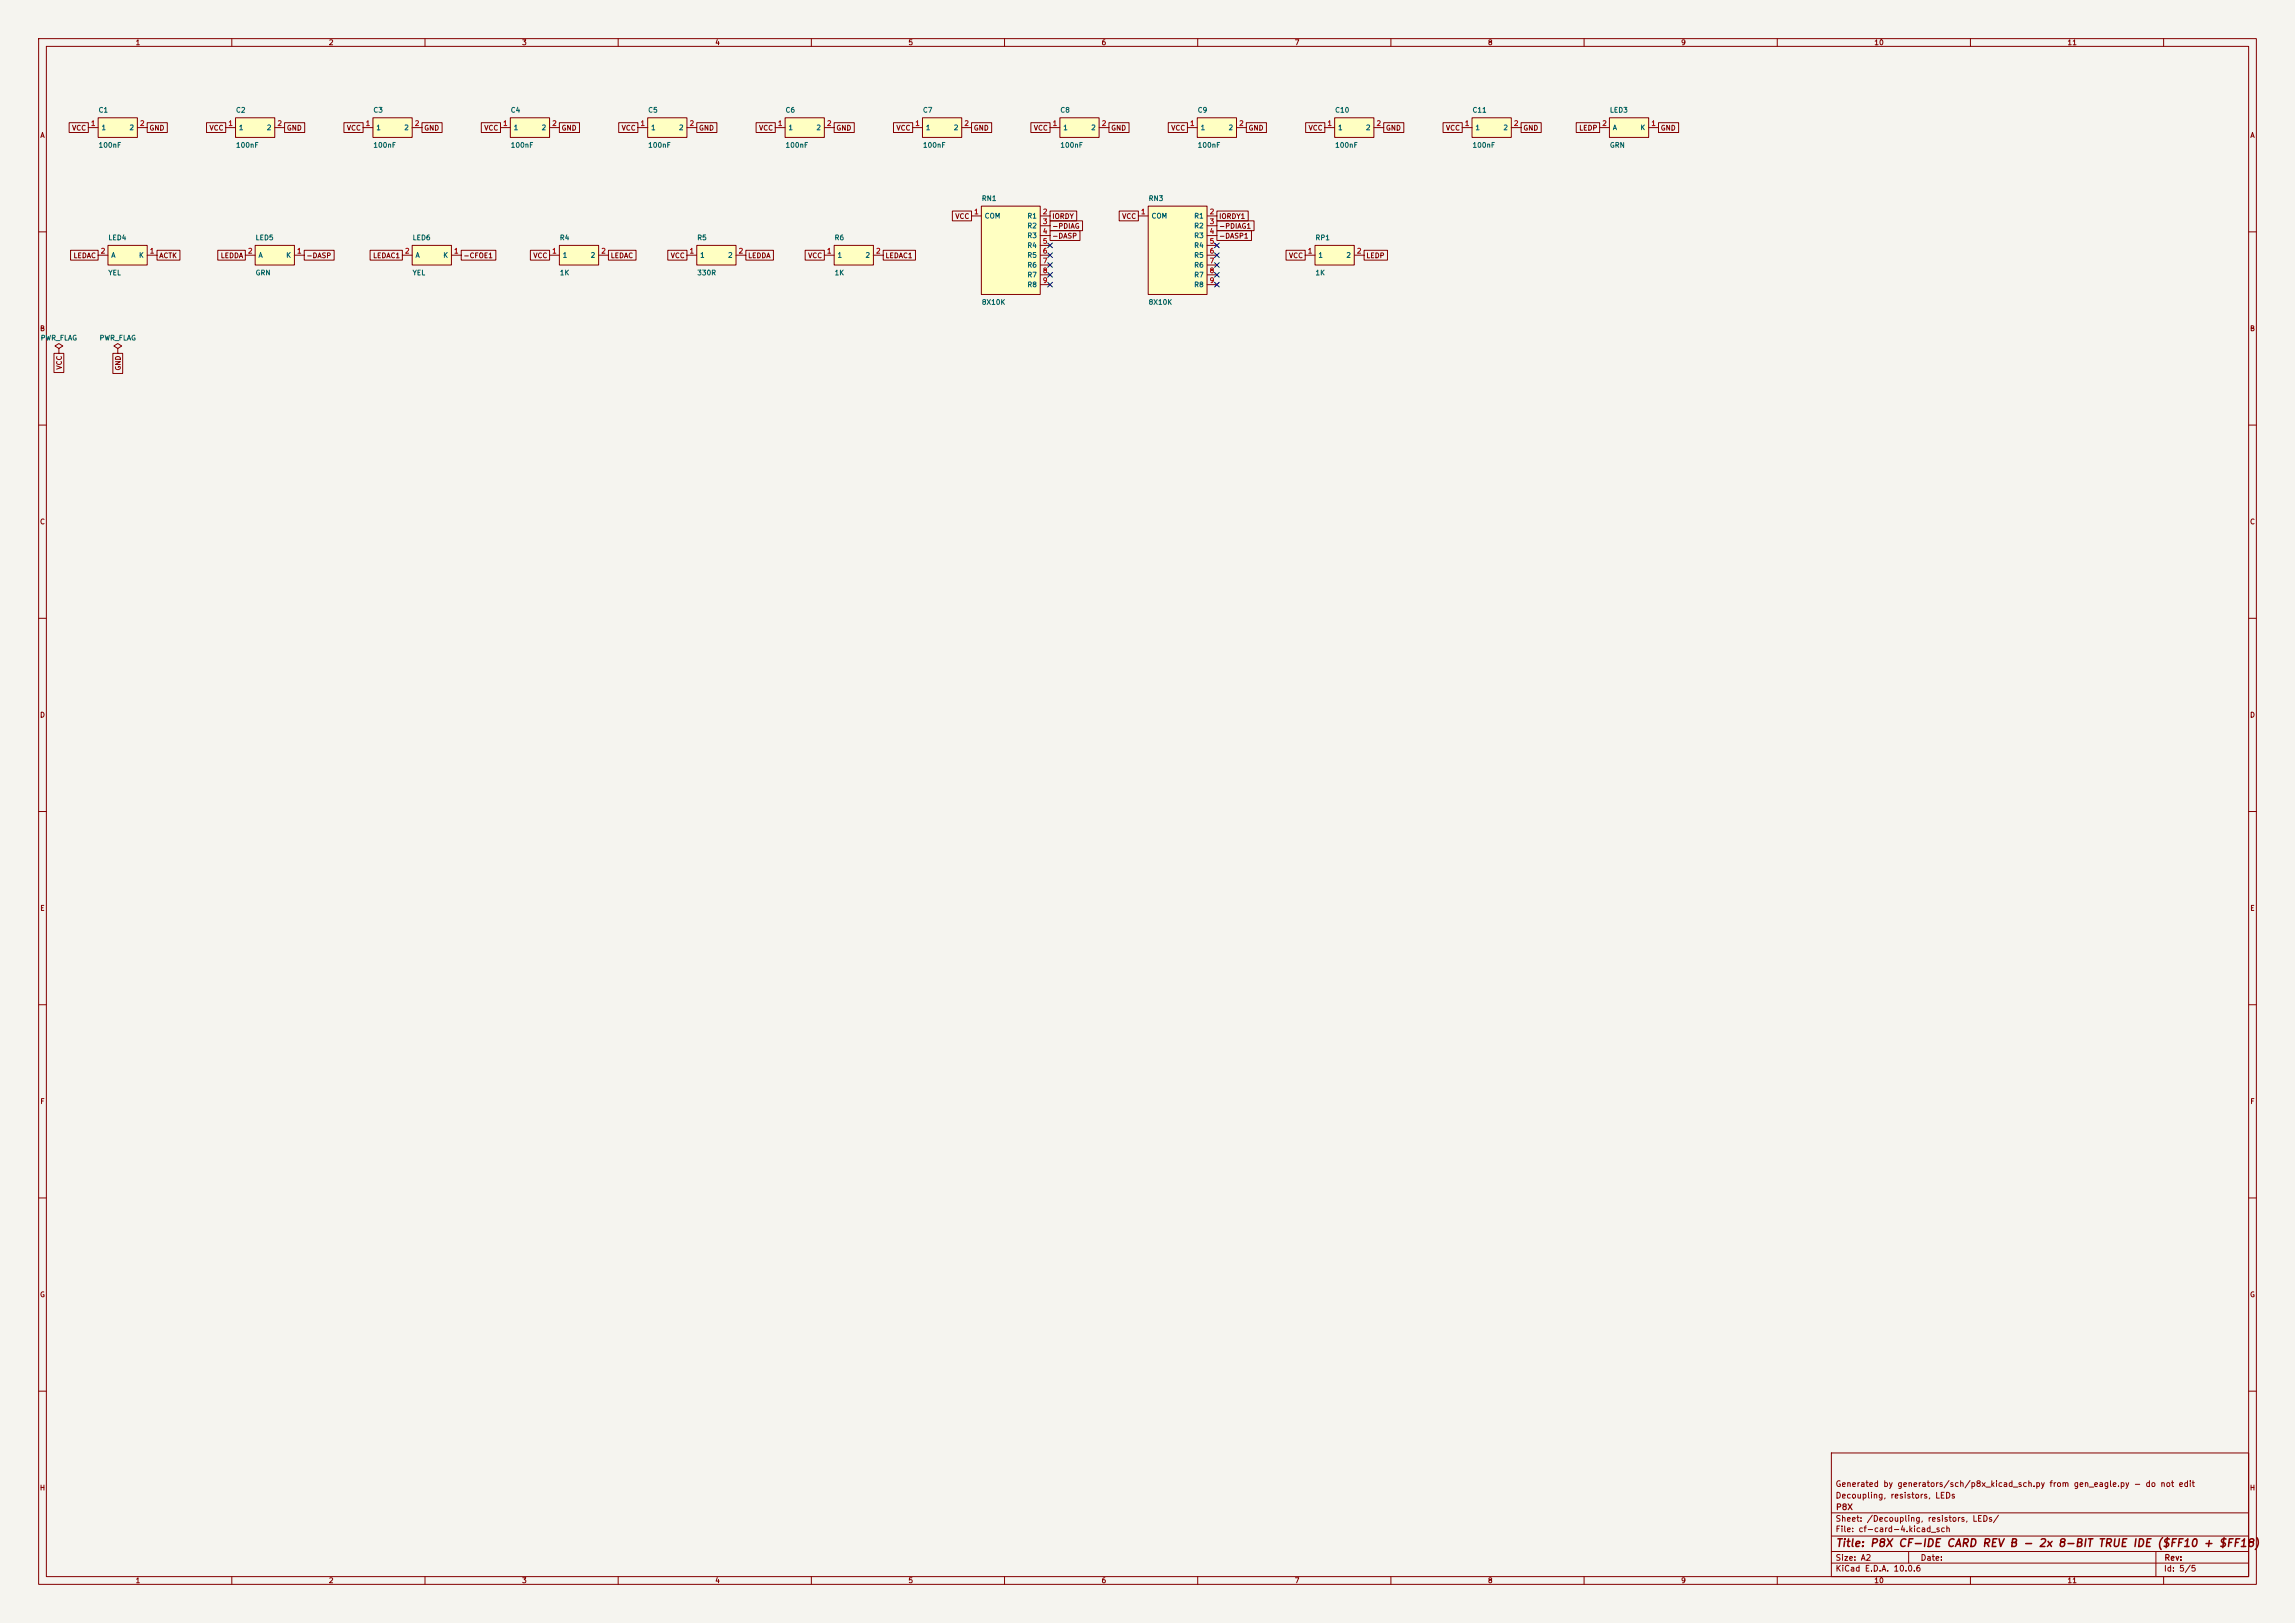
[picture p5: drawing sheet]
<svg xmlns="http://www.w3.org/2000/svg" width="594mm" height="420mm" viewBox="0 0 594 420" stroke-linecap="round" stroke-linejoin="round" font-family="sans-serif">
<defs><g id="words">
<text font-size="2" fill="#840000" x="475" y="400.8">Title: P8X CF-IDE CARD REV B - 2x 8-BIT TRUE IDE ($FF10 + $FF18)</text>
<g font-size="1.5" fill="#840000">
<text x="475" y="388.1">Decoupling, resistors, LEDs</text>
<text x="475" y="385.1">Generated by generators/sch/p8x_kicad_sch.py from gen_eagle.py - do not edit</text>
<text x="475" y="394.1">Sheet: /Decoupling, resistors, LEDs/</text>
<text x="475.1" y="391.1">P8X</text>
<text x="475" y="396.8">File: cf-card-4.kicad_sch</text>
<text x="475" y="407">KiCad E.D.A. 10.0.6</text>
<text x="475" y="404.2">Size: A2</text>
<text x="497" y="404.2">Date:</text>
<text x="560" y="407">Id: 5/5</text>
<text x="560.1" y="404.2">Rev:</text>
</g>
<g font-size="1.3" fill="#840000">
<text x="35" y="12">1</text>
<text x="85" y="12">2</text>
<text x="135" y="12">3</text>
<text x="185" y="12">4</text>
<text x="235" y="12">5</text>
<text x="285" y="12">6</text>
<text x="335" y="12">7</text>
<text x="385" y="12">8</text>
<text x="435" y="12">9</text>
<text x="485" y="12">10</text>
<text x="535" y="12">11</text>
<text x="10.3" y="36">A</text>
<text x="18.5" y="34.1">VCC</text>
<text x="38.5" y="34.1">GND</text>
<text x="54.1" y="34.1">VCC</text>
<text x="74.1" y="34.1">GND</text>
<text x="89.6" y="34.1">VCC</text>
<text x="109.7" y="34.1">GND</text>
<text x="125.2" y="34.1">VCC</text>
<text x="145.2" y="34.1">GND</text>
<text x="160.8" y="34.1">VCC</text>
<text x="180.8" y="34.1">GND</text>
<text x="196.3" y="34.1">VCC</text>
<text x="216.3" y="34.1">GND</text>
<text x="231.9" y="34.1">VCC</text>
<text x="251.9" y="34.1">GND</text>
<text x="267.4" y="34.1">VCC</text>
<text x="287.5" y="34.1">GND</text>
<text x="303" y="34.1">VCC</text>
<text x="323" y="34.1">GND</text>
<text x="338.6" y="34.1">VCC</text>
<text x="358.6" y="34.1">GND</text>
<text x="374.1" y="34.1">VCC</text>
<text x="394.1" y="34.1">GND</text>
<text x="408.6" y="34.1">LEDP</text>
<text x="429.7" y="34.1">GND</text>
<text x="582.3" y="36">A</text>
<text x="247.1" y="56.9">VCC</text>
<text x="272.2" y="56.9">IORDY</text>
<text x="272.2" y="59.5">-PDIAG</text>
<text x="290.3" y="56.9">VCC</text>
<text x="315.4" y="56.9">IORDY1</text>
<text x="315.4" y="59.5">-PDIAG1</text>
<text x="272.2" y="62">-DASP</text>
<text x="315.4" y="62">-DASP1</text>
<text x="18.9" y="67.1">LEDAC</text>
<text x="41.1" y="67.1">ACTK</text>
<text x="57" y="67.1">LEDDA</text>
<text x="79.2" y="67.1">-DASP</text>
<text x="96.4" y="67.1">LEDAC1</text>
<text x="119.8" y="67.1">-CFOE1</text>
<text x="137.9" y="67.1">VCC</text>
<text x="157.9" y="67.1">LEDAC</text>
<text x="173.5" y="67.1">VCC</text>
<text x="193.5" y="67.1">LEDDA</text>
<text x="209" y="67.1">VCC</text>
<text x="229" y="67.1">LEDAC1</text>
<text x="333.5" y="67.1">VCC</text>
<text x="353.5" y="67.1">LEDP</text>
<text x="10.2" y="86">B</text>
<text x="582.2" y="86">B</text>
<text x="16.3" y="95.8" transform="rotate(-90 16.3 95.8)">VCC</text>
<text x="31.5" y="96" transform="rotate(-90 31.5 96)">GND</text>
<text x="10.2" y="136">C</text>
<text x="582.2" y="136">C</text>
<text x="10.2" y="186">D</text>
<text x="582.2" y="186">D</text>
<text x="10.3" y="236">E</text>
<text x="582.3" y="236">E</text>
<text x="10.3" y="286">F</text>
<text x="582.3" y="286">F</text>
<text x="10.2" y="336">G</text>
<text x="582.2" y="336">G</text>
<text x="10.2" y="386">H</text>
<text x="582.2" y="386">H</text>
<text x="35" y="410">1</text>
<text x="85" y="410">2</text>
<text x="135" y="410">3</text>
<text x="185" y="410">4</text>
<text x="235" y="410">5</text>
<text x="285" y="410">6</text>
<text x="335" y="410">7</text>
<text x="385" y="410">8</text>
<text x="435" y="410">9</text>
<text x="485" y="410">10</text>
<text x="535" y="410">11</text>
</g>
<g font-size="1.3" fill="#006464">
<text x="25.4" y="29.4">C1</text>
<text x="60.9" y="29.4">C2</text>
<text x="96.5" y="29.4">C3</text>
<text x="132.1" y="29.4">C4</text>
<text x="167.6" y="29.4">C5</text>
<text x="203.2" y="29.4">C6</text>
<text x="238.7" y="29.4">C7</text>
<text x="274.3" y="29.4">C8</text>
<text x="309.9" y="29.4">C9</text>
<text x="345.4" y="29.4">C10</text>
<text x="381" y="29.4">C11</text>
<text x="416.5" y="29.4">LED3</text>
<text x="26.1" y="34">1</text>
<text x="33.4" y="34">2</text>
<text x="61.7" y="34">1</text>
<text x="68.9" y="34">2</text>
<text x="97.3" y="34">1</text>
<text x="104.5" y="34">2</text>
<text x="132.8" y="34">1</text>
<text x="140" y="34">2</text>
<text x="168.4" y="34">1</text>
<text x="175.6" y="34">2</text>
<text x="203.9" y="34">1</text>
<text x="211.2" y="34">2</text>
<text x="239.5" y="34">1</text>
<text x="246.7" y="34">2</text>
<text x="275.1" y="34">1</text>
<text x="282.3" y="34">2</text>
<text x="310.6" y="34">1</text>
<text x="317.8" y="34">2</text>
<text x="346.2" y="34">1</text>
<text x="353.4" y="34">2</text>
<text x="381.7" y="34">1</text>
<text x="389" y="34">2</text>
<text x="417.3" y="34">A</text>
<text x="424.5" y="34">K</text>
<text x="25.4" y="38.5">100nF</text>
<text x="60.9" y="38.5">100nF</text>
<text x="96.5" y="38.5">100nF</text>
<text x="132.1" y="38.5">100nF</text>
<text x="167.6" y="38.5">100nF</text>
<text x="203.2" y="38.5">100nF</text>
<text x="238.7" y="38.5">100nF</text>
<text x="274.3" y="38.5">100nF</text>
<text x="309.9" y="38.5">100nF</text>
<text x="345.4" y="38.5">100nF</text>
<text x="381" y="38.5">100nF</text>
<text x="416.5" y="38.5">GRN</text>
<text x="254" y="52.3">RN1</text>
<text x="297.2" y="52.3">RN3</text>
<text x="254.7" y="56.8">COM</text>
<text x="265.8" y="56.8">R1</text>
<text x="265.8" y="59.4">R2</text>
<text x="297.9" y="56.8">COM</text>
<text x="309" y="56.8">R1</text>
<text x="309" y="59.4">R2</text>
<text x="27.9" y="62.5">LED4</text>
<text x="66" y="62.5">LED5</text>
<text x="106.7" y="62.5">LED6</text>
<text x="144.8" y="62.5">R4</text>
<text x="180.3" y="62.5">R5</text>
<text x="215.9" y="62.5">R6</text>
<text x="265.8" y="61.9">R3</text>
<text x="265.8" y="64.5">R4</text>
<text x="309" y="61.9">R3</text>
<text x="309" y="64.5">R4</text>
<text x="340.3" y="62.5">RP1</text>
<text x="27.9" y="71.5">YEL</text>
<text x="28.7" y="67">A</text>
<text x="35.8" y="67">K</text>
<text x="66" y="71.5">GRN</text>
<text x="66.8" y="67">A</text>
<text x="73.9" y="67">K</text>
<text x="106.7" y="71.5">YEL</text>
<text x="107.4" y="67">A</text>
<text x="114.6" y="67">K</text>
<text x="144.8" y="71.5">1K</text>
<text x="145.5" y="67">1</text>
<text x="152.7" y="67">2</text>
<text x="180.3" y="71.5">330R</text>
<text x="181.1" y="67">1</text>
<text x="188.3" y="67">2</text>
<text x="215.9" y="71.5">1K</text>
<text x="216.6" y="67">1</text>
<text x="223.9" y="67">2</text>
<text x="265.8" y="67">R5</text>
<text x="265.8" y="69.5">R6</text>
<text x="309" y="67">R5</text>
<text x="309" y="69.5">R6</text>
<text x="340.3" y="71.5">1K</text>
<text x="341.1" y="67">1</text>
<text x="348.3" y="67">2</text>
<text x="265.8" y="72.1">R7</text>
<text x="265.8" y="74.6">R8</text>
<text x="309" y="72.1">R7</text>
<text x="309" y="74.6">R8</text>
<text x="254" y="79.2">8X10K</text>
<text x="297.2" y="79.2">8X10K</text>
<text x="10.4" y="88.4">PWR_FLAG</text>
<text x="25.6" y="88.4">PWR_FLAG</text>
</g>
<g font-size="1.3" fill="#a90000">
<text x="23.4" y="32.9">1</text>
<text x="36.1" y="32.9">2</text>
<text x="59" y="32.9">1</text>
<text x="71.7" y="32.9">2</text>
<text x="94.5" y="32.9">1</text>
<text x="107.2" y="32.9">2</text>
<text x="130.1" y="32.9">1</text>
<text x="142.8" y="32.9">2</text>
<text x="165.6" y="32.9">1</text>
<text x="178.3" y="32.9">2</text>
<text x="201.2" y="32.9">1</text>
<text x="213.9" y="32.9">2</text>
<text x="236.8" y="32.9">1</text>
<text x="249.5" y="32.9">2</text>
<text x="272.3" y="32.9">1</text>
<text x="285" y="32.9">2</text>
<text x="307.9" y="32.9">1</text>
<text x="320.6" y="32.9">2</text>
<text x="343.4" y="32.9">1</text>
<text x="356.1" y="32.9">2</text>
<text x="379" y="32.9">1</text>
<text x="391.7" y="32.9">2</text>
<text x="414.6" y="32.9">2</text>
<text x="427.3" y="32.9">1</text>
<text x="252" y="55.7">1</text>
<text x="269.8" y="55.7">2</text>
<text x="269.8" y="58.3">3</text>
<text x="295.2" y="55.7">1</text>
<text x="313" y="55.7">2</text>
<text x="313" y="58.3">3</text>
<text x="25.9" y="65.9">2</text>
<text x="38.6" y="65.9">1</text>
<text x="64" y="65.9">2</text>
<text x="76.7" y="65.9">1</text>
<text x="104.7" y="65.9">2</text>
<text x="117.4" y="65.9">1</text>
<text x="142.8" y="65.9">1</text>
<text x="155.5" y="65.9">2</text>
<text x="178.3" y="65.9">1</text>
<text x="191" y="65.9">2</text>
<text x="213.9" y="65.9">1</text>
<text x="226.6" y="65.9">2</text>
<text x="269.8" y="60.8">4</text>
<text x="269.8" y="63.4">5</text>
<text x="269.8" y="65.9">6</text>
<text x="313" y="60.8">4</text>
<text x="313" y="63.4">5</text>
<text x="313" y="65.9">6</text>
<text x="338.4" y="65.9">1</text>
<text x="351.1" y="65.9">2</text>
<text x="269.8" y="68.4">7</text>
<text x="269.8" y="71">8</text>
<text x="313" y="68.4">7</text>
<text x="313" y="71">8</text>
<text x="269.8" y="73.5">9</text>
<text x="313" y="73.5">9</text>
</g>
</g></defs>
<path d="M0 0h594v420h-594z" fill="#f5f4ef" stroke="#f5f4ef" stroke-width=".26"/>
<g fill="none" stroke="#840000" stroke-width=".26">
<path d="M10 10h574v400h-574zM12 12h570v396h-570zM60 10v2M110 10v2M160 10v2M210 10v2M260 10v2M310 10v2M360 10v2M410 10v2M460 10v2M510 10v2"/>
<path d="M560 10v2M10 60h2M582 60h2M10 110h2M582 110h2M10 160h2M582 160h2M10 210h2M582 210h2M10 260h2M582 260h2M10 310h2"/>
<path d="M582 310h2M10 360h2M474 376h108v32h-108zM582 360h2M474 397.5h108M474 391.5h108M60 408v2M110 408v2M160 408v2M210 408v2M260 408v2M310 408v2"/>
<path d="M360 408v2M410 408v2M460 408v2M474 404.5h108M474 401.5h108M494 401.5v3M510 408v2M558 401.5v6.5M560 408v2"/>
</g>
<path d="M203.2 30.5h10.2v5.1h-10.2z" fill="#ffffc2"/>
<path d="M200.7 33h2.5M203.2 30.5h10.2v5.1h-10.2zM213.4 33h2.5" fill="none" stroke="#840000" stroke-width=".26"/>
<path d="M27.9 63.5h10.2v5.1h-10.2z" fill="#ffffc2"/>
<path d="M25.4 66h2.5M27.9 63.5h10.2v5.1h-10.2zM38.1 66h2.5" fill="none" stroke="#840000" stroke-width=".26"/>
<path d="M254 53.3h15.2v22.9h-15.2z" fill="#ffffc2"/>
<path d="M251.5 55.9h2.5M254 53.3h15.2v22.9h-15.2zM269.2 55.9h2.6M269.2 58.4h2.6M269.2 61h2.6M269.2 63.5h2.6M269.2 66h2.6M269.2 68.6h2.6M269.2 71.1h2.6M269.2 73.7h2.6M15.2 90.2l1.1-.7-1.1-.6-1 .6 1 .7v1.2M15.2 91.4h.1" fill="none" stroke="#840000" stroke-width=".26"/>
<path d="M274.3 30.5h10.2v5.1h-10.2z" fill="#ffffc2"/>
<path d="M271.8 33h2.5M274.3 30.5h10.2v5.1h-10.2zM284.5 33h2.5" fill="none" stroke="#840000" stroke-width=".26"/>
<path d="M25.4 30.5h10.2v5.1h-10.2z" fill="#ffffc2"/>
<path d="M22.9 33h2.5M25.4 30.5h10.2v5.1h-10.2zM35.6 33h2.5" fill="none" stroke="#840000" stroke-width=".26"/>
<path d="M297.2 53.3h15.2v22.9h-15.2z" fill="#ffffc2"/>
<path d="M294.6 55.9h2.6M297.2 53.3h15.2v22.9h-15.2zM312.4 55.9h2.6M312.4 58.4h2.6M312.4 61h2.6M312.4 63.5h2.6M312.4 66h2.6M312.4 68.6h2.6M312.4 71.1h2.6M312.4 73.7h2.6M30.5 90.2l1-.7-1-.6-1 .6 1 .7v1.2M30.5 91.4h.1" fill="none" stroke="#840000" stroke-width=".26"/>
<path d="M238.8 30.5h10.1v5.1h-10.1z" fill="#ffffc2"/>
<path d="M236.2 33h2.6M238.8 30.5h10.1v5.1h-10.1zM248.9 33h2.6" fill="none" stroke="#840000" stroke-width=".26"/>
<path d="M309.9 30.5h10.1v5.1h-10.1z" fill="#ffffc2"/>
<path d="M307.3 33h2.6M309.9 30.5h10.1v5.1h-10.1zM320 33h2.6" fill="none" stroke="#840000" stroke-width=".26"/>
<path d="M340.4 63.5h10.1v5.1h-10.1z" fill="#ffffc2"/>
<path d="M337.8 66h2.6M340.4 63.5h10.1v5.1h-10.1zM350.5 66h2.6" fill="none" stroke="#840000" stroke-width=".26"/>
<path d="M381 30.5h10.2v5.1h-10.2z" fill="#ffffc2"/>
<path d="M378.5 33h2.5M381 30.5h10.2v5.1h-10.2zM391.2 33h2.5" fill="none" stroke="#840000" stroke-width=".26"/>
<path d="M96.5 30.5h10.2v5.1h-10.2z" fill="#ffffc2"/>
<path d="M94 33h2.5M96.5 30.5h10.2v5.1h-10.2zM106.7 33h2.5" fill="none" stroke="#840000" stroke-width=".26"/>
<path d="M345.4 30.5h10.2v5.1h-10.2z" fill="#ffffc2"/>
<path d="M342.9 33h2.5M345.4 30.5h10.2v5.1h-10.2zM355.6 33h2.5" fill="none" stroke="#840000" stroke-width=".26"/>
<path d="M106.7 63.5h10.1v5.1h-10.1z" fill="#ffffc2"/>
<path d="M104.1 66h2.6M106.7 63.5h10.1v5.1h-10.1zM116.8 66h2.6" fill="none" stroke="#840000" stroke-width=".26"/>
<path d="M416.6 30.5h10.1v5.1h-10.1z" fill="#ffffc2"/>
<path d="M414 33h2.6M416.6 30.5h10.1v5.1h-10.1zM426.7 33h2.6" fill="none" stroke="#840000" stroke-width=".26"/>
<path d="M180.3 63.5h10.2v5.1h-10.2z" fill="#ffffc2"/>
<path d="M177.8 66h2.5M180.3 63.5h10.2v5.1h-10.2zM190.5 66h2.5" fill="none" stroke="#840000" stroke-width=".26"/>
<path d="M167.6 30.5h10.2v5.1h-10.2z" fill="#ffffc2"/>
<path d="M165.1 33h2.5M167.6 30.5h10.2v5.1h-10.2zM177.8 33h2.5" fill="none" stroke="#840000" stroke-width=".26"/>
<path d="M66 63.5h10.2v5.1h-10.2z" fill="#ffffc2"/>
<path d="M63.5 66h2.5M66 63.5h10.2v5.1h-10.2zM76.2 66h2.5" fill="none" stroke="#840000" stroke-width=".26"/>
<path d="M132.1 30.5h10.1v5.1h-10.1z" fill="#ffffc2"/>
<path d="M129.5 33h2.6M132.1 30.5h10.1v5.1h-10.1zM142.2 33h2.6" fill="none" stroke="#840000" stroke-width=".26"/>
<path d="M61 30.5h10.1v5.1h-10.1z" fill="#ffffc2"/>
<path d="M58.4 33h2.6M61 30.5h10.1v5.1h-10.1zM71.1 33h2.6" fill="none" stroke="#840000" stroke-width=".26"/>
<path d="M144.8 63.5h10.1v5.1h-10.1z" fill="#ffffc2"/>
<path d="M142.2 66h2.6M144.8 63.5h10.1v5.1h-10.1zM154.9 66h2.6" fill="none" stroke="#840000" stroke-width=".26"/>
<path d="M215.9 63.5h10.2v5.1h-10.2z" fill="#ffffc2"/>
<g fill="none" stroke="#840000" stroke-width=".26">
<path d="M17.9 31.7h5v2.6h-5zM38.1 31.7h5.2v2.6h-5.2zM53.5 31.7h4.9v2.6h-4.9zM73.7 31.7h5.2v2.6h-5.2zM89 31.7h5v2.6h-5zM109.2 31.7h5.2v2.6h-5.2zM124.6 31.7h4.9v2.6h-4.9zM144.8 31.7h5.2v2.6h-5.2zM160.1 31.7h5v2.6h-5zM180.3 31.7h5.2v2.6h-5.2zM195.7 31.7h5v2.6h-5zM215.9 31.7h5.2v2.6h-5.2z"/>
<path d="M231.3 31.7h4.9v2.6h-4.9zM251.5 31.7h5.2v2.6h-5.2zM266.8 31.7h5v2.6h-5zM287 31.7h5.2v2.6h-5.2zM302.4 31.7h4.9v2.6h-4.9zM322.6 31.7h5.2v2.6h-5.2zM337.9 31.7h5v2.6h-5zM358.1 31.7h5.2v2.6h-5.2zM373.5 31.7h5v2.6h-5zM393.7 31.7h5.2v2.6h-5.2zM408 31.7h6v2.6h-6zM429.3 31.7h5.2v2.6h-5.2z"/>
<path d="M246.5 54.6h5v2.6h-5zM271.8 59.7h7.7v2.5h-7.7zM271.8 54.6h6.9v2.6h-6.9zM271.8 57.1h8.4v2.6h-8.4zM289.7 54.6h4.9v2.6h-4.9zM315 54.6h8.1v2.6h-8.1zM315 57.1h9.6v2.6h-9.6zM315 59.7h8.9v2.5h-8.9zM18.3 64.8h7.1v2.5h-7.1zM40.6 64.8h6v2.5h-6zM56.4 64.8h7.1v2.5h-7.1zM78.7 64.8h7.8v2.5h-7.8z"/>
<path d="M95.8 64.8h8.3v2.5h-8.3zM119.4 64.8h8.9v2.5h-8.9zM137.3 64.8h4.9v2.5h-4.9zM157.5 64.8h7.1v2.5h-7.1zM172.8 64.8h5v2.5h-5zM193 64.8h7.2v2.5h-7.2zM208.4 64.8h5v2.5h-5zM213.4 66h2.5M215.9 63.5h10.2v5.1h-10.2zM226.1 66h2.5M228.6 64.8h8.3v2.5h-8.3zM332.9 64.8h4.9v2.5h-4.9z"/>
<path d="M353.1 64.8h6v2.5h-6zM14 91.4h2.5v5h-2.5zM29.2 91.4h2.6v5.2h-2.6z"/>
</g>
<g fill="none" stroke="#000084" stroke-width=".26">
<path d="M271.2 65.4l1.2 1.2M271.2 68l1.2 1.2M271.2 70.5l1.2 1.2M271.2 62.9l1.2 1.2M271.2 73.1l1.2 1.2M272.4 65.4l-1.2 1.2M272.4 68l-1.2 1.2M272.4 70.5l-1.2 1.2M272.4 62.9l-1.2 1.2M272.4 73.1l-1.2 1.2M314.4 65.4l1.2 1.2M314.4 62.9l1.2 1.2"/>
<path d="M314.4 73.1l1.2 1.2M314.4 70.5l1.2 1.2M314.4 68l1.2 1.2M315.6 65.4l-1.2 1.2M315.6 62.9l-1.2 1.2M315.6 73.1l-1.2 1.2M315.6 70.5l-1.2 1.2M315.6 68l-1.2 1.2"/>
</g>
<use href="#words"/>
</svg>
